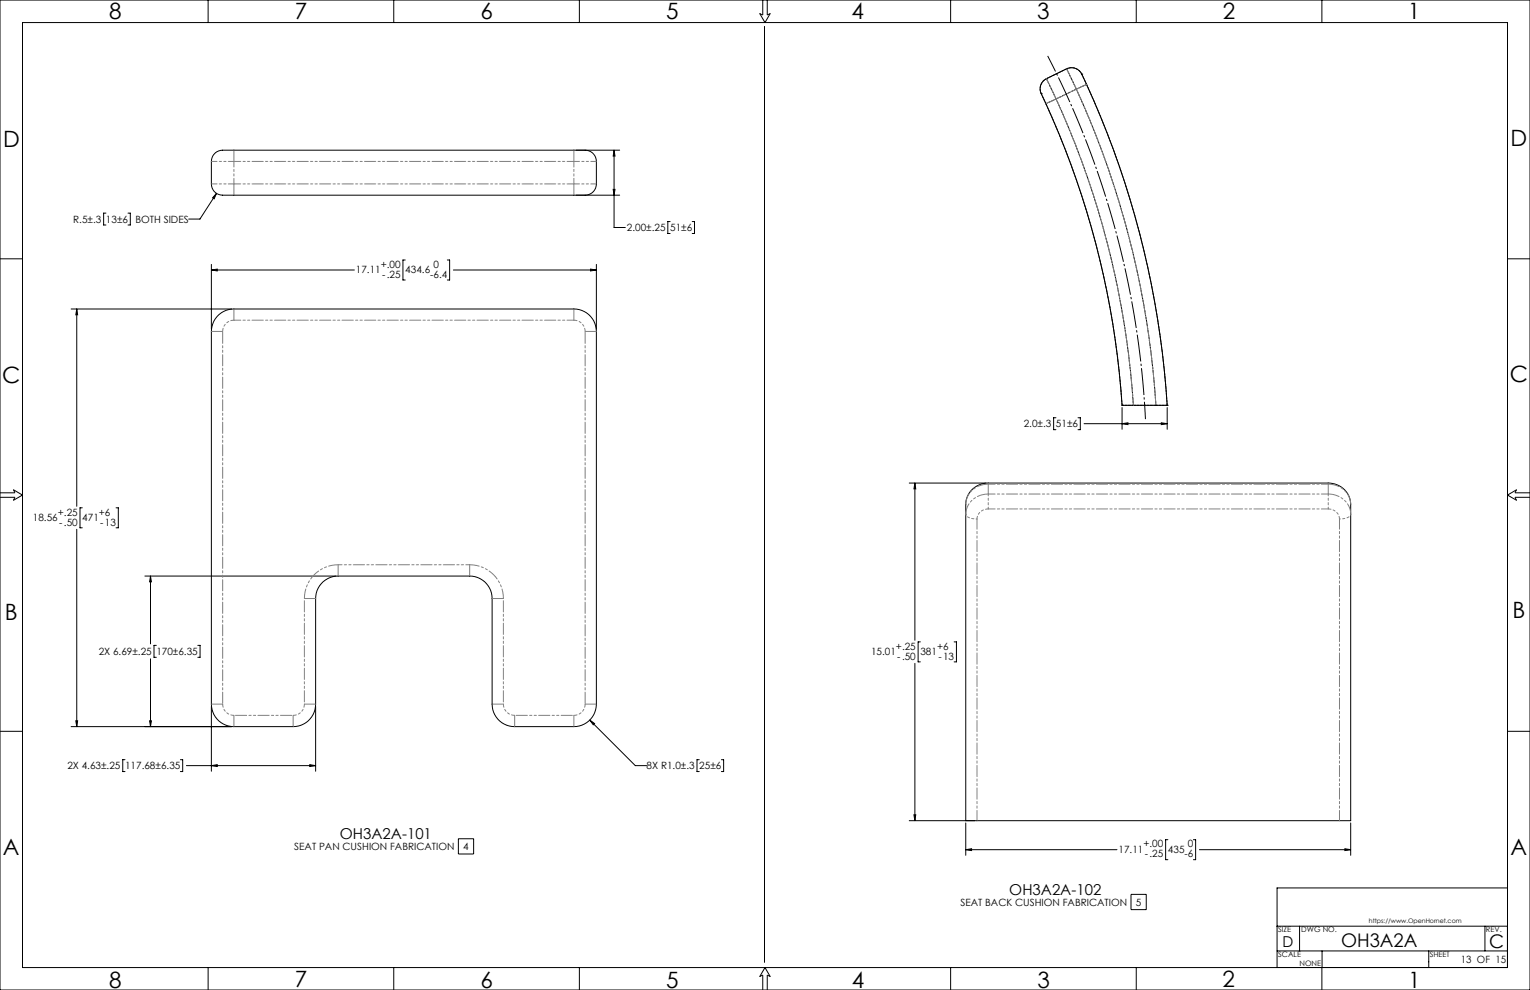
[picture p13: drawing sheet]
<svg xmlns="http://www.w3.org/2000/svg" width="864mm" height="559mm" viewBox="0 0 864 559" stroke-linecap="round" stroke-linejoin="round" font-family="sans-serif">
<defs><g id="words">
<g font-size="12.7">
<text x="62" y="11">8</text>
<text x="166" y="11">7</text>
<text x="271" y="11">6</text>
<text x="376" y="11">5</text>
<text x="481" y="11">4</text>
<text x="585" y="11">3</text>
<text x="690" y="11">2</text>
<text x="795" y="11">1</text>
<text x="2" y="83">D</text>
<text x="853" y="82">D</text>
<text x="852" y="216">C</text>
<text x="1" y="216">C</text>
<text x="3" y="350">B</text>
<text x="854" y="349">B</text>
<text x="2" y="483">A</text>
<text x="853" y="482">A</text>
<text x="62" y="558">8</text>
<text x="166" y="557">7</text>
<text x="271" y="558">6</text>
<text x="376" y="558">5</text>
<text x="481" y="558">4</text>
<text x="586" y="558">3</text>
<text x="690" y="557">2</text>
<text x="795" y="558">1</text>
</g>
<g font-size="10.6">
<text x="757" y="535">OH3A2A</text>
<text x="841" y="535">C</text>
</g>
<g font-size="8.5">
<text x="192" y="474">OH3A2A-101</text>
<text x="570" y="505">OH3A2A-102</text>
<text x="724" y="535">D</text>
</g>
<g font-size="5.6">
<text x="41" y="126">R.5±.3</text>
<text x="60" y="126">13±6</text>
<text x="76" y="126">BOTH SIDES</text>
<text x="354" y="131">2.00±.25</text>
<text x="378" y="131">51±6</text>
<text x="201" y="154">17.11</text>
<text x="215" y="151">+.00</text>
<text x="229" y="154">434.6</text>
<text x="245" y="151">0</text>
<text x="216" y="157">-.25</text>
<text x="243" y="157">-6.4</text>
<text x="578" y="241">2.0±.3</text>
<text x="596" y="241">51±6</text>
<text x="33" y="291">+.25</text>
<text x="56" y="291">+6</text>
<text x="19" y="294">18.56</text>
<text x="33" y="297">-.50</text>
<text x="46" y="294">471</text>
<text x="57" y="297">-13</text>
<text x="56" y="370">2X 6.69±.25</text>
<text x="88" y="370">170±6.35</text>
<text x="492" y="370">15.01</text>
<text x="506" y="367">+.25</text>
<text x="520" y="370">381</text>
<text x="529" y="367">+6</text>
<text x="506" y="372">-.50</text>
<text x="530" y="372">-13</text>
<text x="38" y="434">2X 4.63±.25</text>
<text x="71" y="434">117.68±6.35</text>
<text x="365" y="434">8X R1.0±.3</text>
<text x="395" y="434">25±6</text>
<text x="166" y="480">SEAT PAN CUSHION FABRICATION</text>
<text x="261" y="480">4</text>
<text x="645" y="478">+.00</text>
<text x="670" y="478">0</text>
<text x="631" y="481">17.11</text>
<text x="646" y="484">-.25</text>
<text x="659" y="481">435</text>
<text x="669" y="484">-6</text>
<text x="542" y="511">SEAT BACK CUSHION FABRICATION</text>
<text x="641" y="511">5</text>
<text x="825" y="544">13 OF 15</text>
</g>
<g font-size="4.2">
<text x="721" y="526">SIZE</text>
<text x="735" y="526">DWG NO.</text>
<text x="839" y="526">REV.</text>
<text x="721" y="540">SCALE</text>
<text x="733" y="545">NONE</text>
<text x="807" y="540">SHEET</text>
</g>
<text font-size="3.5" x="773" y="521">https://www.OpenHornet.com</text>
</g></defs>
<g fill="none" stroke="#000" stroke-width=".56">
<path d="M0 0h864v559h-864zM13 13h838v533h-838zM117 0v13M222 0v13M327 0v13M431 0v8h-2l3 5 3-5h-2v-8M432 15v528M537 0v13M641 0v13M746 0v13M589 46l13-7a8 8 0 0 1 10 6 514 514 0 0 1 47 184h-25a509 509 0 0 0-47-178v-2zM122 86l4-1h200a8 8 0 0 1 11 6v13a7 7 0 0 1-10 6h-200a6 6 0 0 1-8-6v-14z"/>
<path d="M325 85h25M347 85v3h-1zM347 85v43h6M122 109l-1 3h-1zM122 109l-9 15h-6M325 110h25M346 107h1v3zM60 120h-2v7h2M72 120h2v7h-2M378 125h-1v7h1M391 125h1v7h-1M0 146h13"/>
<path d="M119 152h4v1zM119 149v37M119 152h81M229 147h-2v11h2M252 147h2v11h-2M256 152h81M333 152h4l-4 1zM337 149v37M851 146h13M40 174h91M43 174l1 4h-1zM43 174v112"/>
<path d="M124 178l3-3 5-1h192a13 13 0 0 1 13 13v210a13 13 0 0 1-13 13h-34a13 13 0 0 1-12-13v-59a13 13 0 0 0-13-13h-74a13 13 0 0 0-13 13v59a13 13 0 0 1-13 13h-33a13 13 0 0 1-13-13v-210l2-6zM596 236h-1v7h1M608 236h2v7h-2M612 239h47M633 230v12M633 239h4v1zM655 239h4l-4 1zM659 230v12M0 278h8v-2l5 3-5 3v-1h-8M513 273h44M516 273v88M516 273l1 3h-1z"/>
<path d="M549 276l3-2 6-1h192a12 12 0 0 1 12 12v178h-217v-178a12 12 0 0 1 4-9zM864 278h-9l1-2-5 3 5 3-1-1h9M43 299v111M46 287h-1v11h1M66 287h1v11h-1M82 325h108M85 325v3h-1zM85 325v38M85 372v38M88 364h-1v7h1M112 364h1v7h-1M516 374v89"/>
<path d="M520 362h-2v12h2M539 362h1v12h-1M119 399v36M178 399v36M0 413h13M40 410h91M43 407h1l-1 3zM84 407h1v3zM333 406l3 2-1 1zM333 406l26 26h6M851 413h13M71 429h-2v7h2"/>
<path d="M102 429h1v7h-1M105 432h73M119 432h4v1zM175 432h3l-3 1zM395 429h-2v7h2M407 429h1v7h-1M516 460h1l-1 3zM259 473h8v9h-8zM513 463h37M545 465v18M545 480h85M545 480l3-1v1z"/>
<path d="M659 474h-1v11h1M674 474h1v11h-1M677 480h85M759 479l3 1h-3zM762 465v18M638 505h9v8h-9zM851 501h-130v45h130M721 537h130M721 523h130M734 523v14M746 537v22M806 537v9"/>
<path d="M838 523v14M117 546v13M222 546v13M327 546v13M431 559v-9l-2 1 3-5 3 5-2-1v9M537 546v13M641 546v13"/>
</g>
<path d="M647 237a500 500 0 0 0-56-205" fill="none" stroke="#000" stroke-width=".56" stroke-dasharray="15.2 1.3 1.3 1.3" stroke-dashoffset="5.4" stroke-linecap="butt"/>
<path d="M43 174l1 4h-1zM43 407h1l-1 3zM119 152h4v1zM333 152h4l-4 1zM175 432h3l-3 1zM119 432h4v1zM85 325v3h-1zM84 407h1v3zM333 406l2 3 1-1zM347 85v3h-1zM346 107h1v3zM122 109l-2 3h1zM516 460h1l-1 3zM516 273l1 3h-1zM545 480l3-1v1zM759 479l3 1h-3zM633 239h4v1zM655 239h4l-4 1z" fill="#000"/>
<path d="M132 181a6 6 0 0 0-6 6M330 187a6 6 0 0 0-6-6M126 397a6 6 0 0 0 6 7M284 397a6 6 0 0 0 6 7M165 404a6 6 0 0 0 7-7M324 404a6 6 0 0 0 6-7" fill="none" stroke="#808080" stroke-width=".56" stroke-dasharray="6.3 1.3 1.3 1.3 1.3 1.3" stroke-dashoffset="4.5"/>
<g fill="none" stroke="#808080" stroke-width=".56" stroke-dasharray="6.3 1.3 1.3 1.3 1.3 1.3">
<path d="M596 56l-6 3M608 50l5-2M132 91v-6M324 91v-6M132 110v-6M324 110v-6M126 187h-7M132 181v-7M324 181v-7M330 187h7M558 273a12 12 0 0 0-13 12M558 273v6"/>
<path d="M558 273h.1M750 279a12 12 0 0 1 12 11M750 279v-6M750 273h.1M545 290a12 12 0 0 1 13-11M762 285a12 12 0 0 0-12-12M178 338h-6M191 325v-6M265 325v-6M278 338h6M126 397h-7M178 397h-6"/>
<path d="M278 397h6M330 397h7M132 410v-6M165 410v-6M290 404v6M324 404v6"/>
</g>
<path d="M324 91h-192M132 104h192M324 181h-192M558 279h192M750 273h-192M750 287h-192" fill="none" stroke="#808080" stroke-width=".56" stroke-dasharray="6.3 1.3 1.3 1.3 1.3 1.3" stroke-dashoffset="2.5"/>
<path d="M126 187v210M330 397v-210" fill="none" stroke="#808080" stroke-width=".56" stroke-dasharray="6.3 1.3 1.3 1.3 1.3 1.3" stroke-dashoffset="-.4"/>
<path d="M132 404h33M290 404h34" fill="none" stroke="#808080" stroke-width=".56" stroke-dasharray="6.3 1.3 1.3 1.3 1.3 1.3" stroke-dashoffset="-.8"/>
<path d="M284 338v59M172 397v-59" fill="none" stroke="#808080" stroke-width=".56" stroke-dasharray="6.3 1.3 1.3 1.3 1.3 1.3" stroke-dashoffset="-1.2"/>
<path d="M265 319a19 19 0 0 1 19 19M172 338a19 19 0 0 1 19-19" fill="none" stroke="#808080" stroke-width=".56" stroke-dasharray="6.3 1.3 1.3 1.3 1.3 1.3" stroke-dashoffset=".9"/>
<path d="M191 319h74" fill="none" stroke="#808080" stroke-width=".56" stroke-dasharray="6.3 1.3 1.3 1.3 1.3 1.3" stroke-dashoffset="4.2"/>
<path d="M591 44l5 12M608 50l-6-11M608 50l-12 6M132 91h-13M132 91v13M337 91h-13M119 104h13M324 104h13M324 104v-13" fill="none" stroke="#808080" stroke-width=".56" stroke-dasharray="6.3 1.3 1.3 1.3 1.3 1.3" stroke-dashoffset="3.2"/>
<path d="M545 290a6 6 0 0 0 6 3M762 290a6 6 0 0 1-6 3" fill="none" stroke="#808080" stroke-width=".56" stroke-dasharray="6.3 1.3 1.3 1.3 1.3 1.3" stroke-dashoffset="5.8"/>
<path d="M558 287a6 6 0 0 0-7 6M756 293a6 6 0 0 0-6-6" fill="none" stroke="#808080" stroke-width=".56" stroke-dasharray="6.3 1.3 1.3 1.3 1.3 1.3" stroke-dashoffset="4.8"/>
<path d="M558 279v8M750 279v8" fill="none" stroke="#808080" stroke-width=".56" stroke-dasharray="6.3 1.3 1.3 1.3 1.3 1.3" stroke-dashoffset="5.3"/>
<path d="M551 293v170M756 463v-170" fill="none" stroke="#808080" stroke-width=".56" stroke-dasharray="6.3 1.3 1.3 1.3 1.3 1.3" stroke-dashoffset=".6"/>
<path d="M602 39h.1M602 39l-11 5M602 39l6 11M588 53h.1M590 59a487 487 0 0 1 43 170M591 44h.1M596 56l-5-12M596 56l12-6M611 42h.1M633 229h.1M652 229h-12M659 229h.1" fill="none" stroke="#000" stroke-width=".56" stroke-dasharray="1.3 .6"/>
<path d="M602 39a6 6 0 0 1 9 3M588 53l2 6" fill="none" stroke="#000" stroke-width=".56" stroke-dasharray="1.3 .6" stroke-dashoffset=".4"/>
<path d="M596 56l-6 3M608 50l5-2M613 48l-2-6M633 229h7M652 229h7" fill="none" stroke="#000" stroke-width=".56" stroke-dasharray="1.3 .6" stroke-dashoffset=".3"/>
<path d="M591 44a6 6 0 0 0-3 9M608 50a506 506 0 0 1 44 179M640 229a494 494 0 0 0-44-173" fill="none" stroke="#000" stroke-width=".56" stroke-dasharray="1.3 .6" stroke-dashoffset=".5"/>
<path d="M659 229a513 513 0 0 0-46-181" fill="none" stroke="#000" stroke-width=".56" stroke-dasharray="1.3 .6" stroke-dashoffset=".1"/>
<path d="M596 56a494 494 0 0 1 44 173" fill="none" stroke="#808080" stroke-width=".56" stroke-dasharray="6.3 1.3 1.3 1.3 1.3 1.3" stroke-dashoffset="2.4"/>
<path d="M652 229a506 506 0 0 0-44-179" fill="none" stroke="#808080" stroke-width=".56" stroke-dasharray="6.3 1.3 1.3 1.3 1.3 1.3" stroke-dashoffset="-.5"/>
<use href="#words"/>
</svg>
